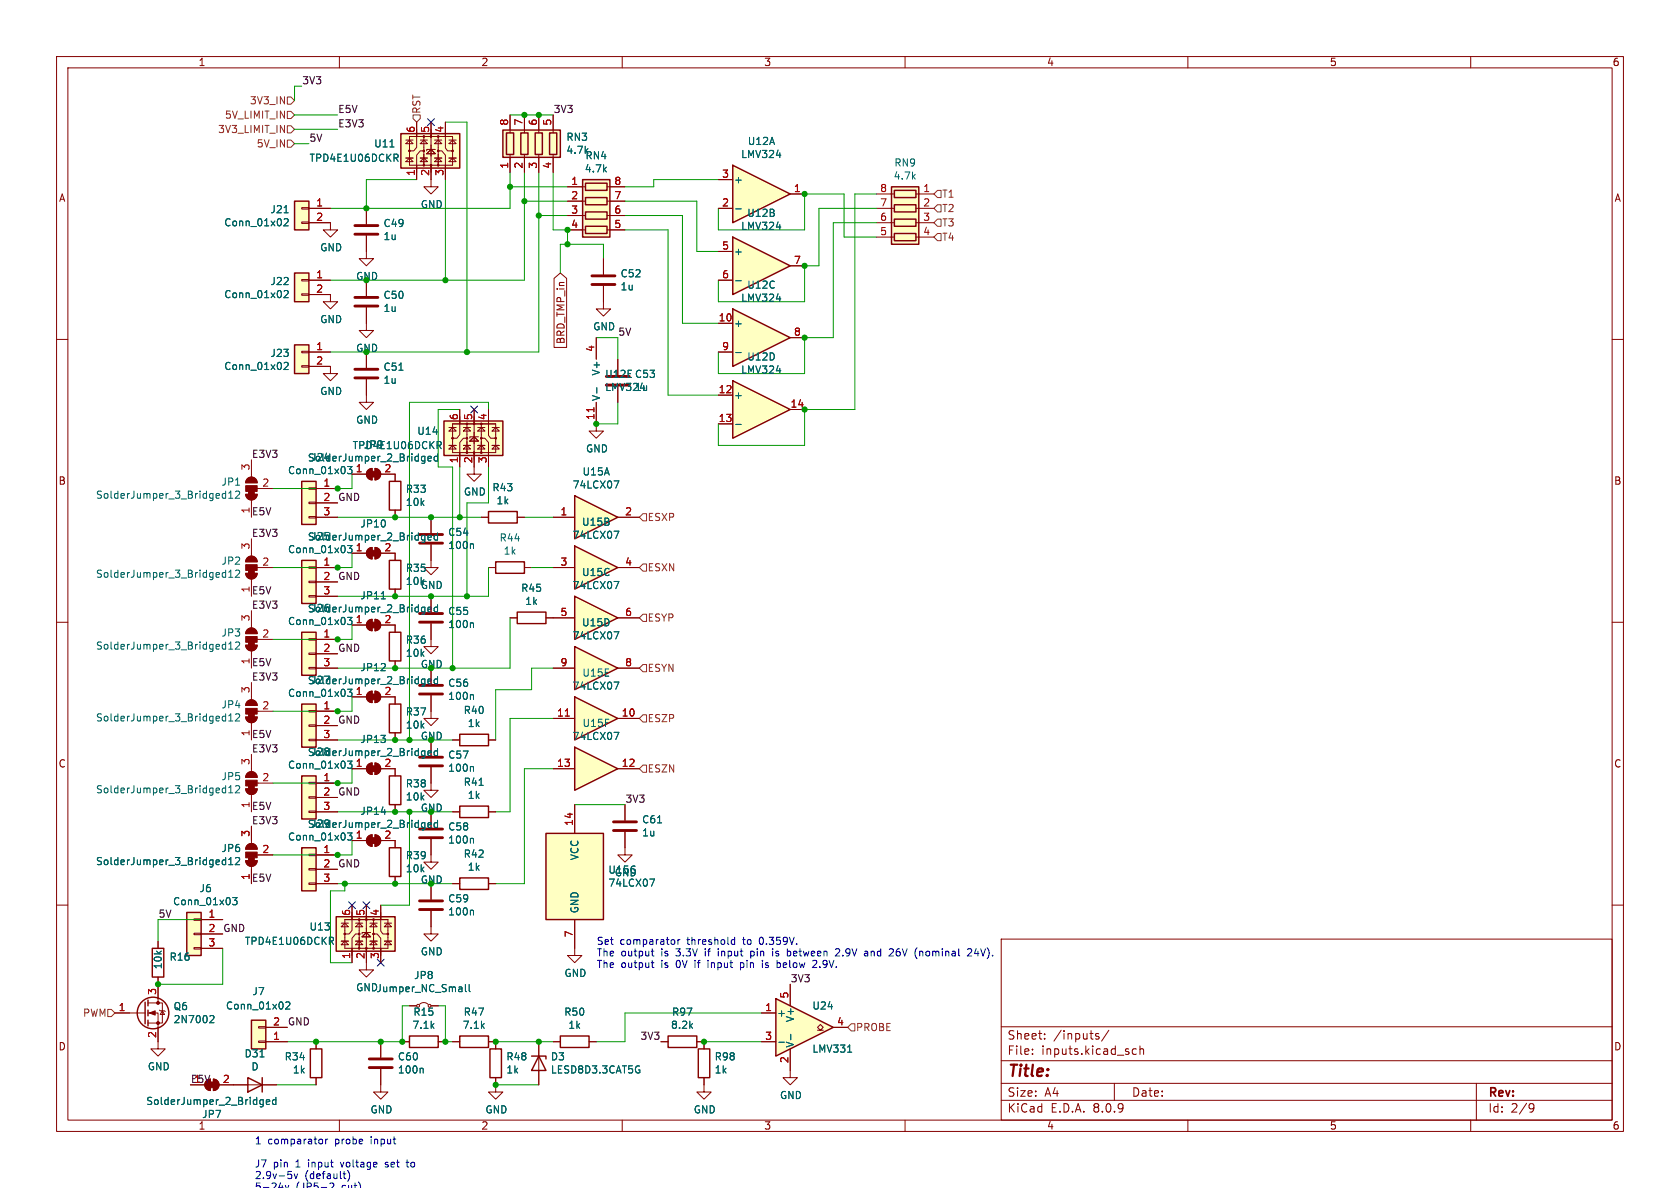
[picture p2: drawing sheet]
<svg xmlns="http://www.w3.org/2000/svg" width="297mm" height="210mm" viewBox="0 0 297 210" stroke-linecap="round" stroke-linejoin="round" font-family="sans-serif">
<defs><g id="words">
<text font-size="2.8" fill="#840000" x="178" y="190.9">Title:</text>
<g font-size="2.1" fill="#840000">
<text x="178" y="184">Sheet:</text>
<text x="186.2" y="184">/inputs/</text>
<text x="178" y="186.7">File:</text>
<text x="184.1" y="186.7">inputs.kicad_sch</text>
<text x="178" y="196.9">KiCad</text>
<text x="178" y="194.1">Size:</text>
<text x="184.7" y="194.1">A4</text>
<text x="185.7" y="196.9">E.D.A.</text>
<text x="193.3" y="196.9">8.0.9</text>
<text x="200" y="194.1">Date:</text>
<text x="263" y="194.3">Rev:</text>
<text x="263" y="196.9">Id:</text>
<text x="267.1" y="196.9">2/9</text>
</g>
<g font-size="1.8" fill="#840000">
<text x="35" y="11.9">1</text>
<text x="85" y="11.9">2</text>
<text x="135" y="11.9">3</text>
<text x="185" y="11.9">4</text>
<text x="235" y="11.9">5</text>
<text x="285" y="11.9">6</text>
<text x="10.3" y="35.9">A</text>
<text x="285.3" y="35.9">A</text>
<text x="100" y="60.9" transform="rotate(-90 100 60.9)">BRD_TMP_in</text>
<text x="10.3" y="85.9">B</text>
<text x="285.3" y="85.9">B</text>
<text x="10.3" y="135.9">C</text>
<text x="285.3" y="135.9">C</text>
<text x="10.3" y="185.9">D</text>
<text x="285.3" y="185.9">D</text>
<text x="33.7" y="191.5">E5V</text>
<text x="35" y="199.9">1</text>
<text x="85" y="199.9">2</text>
<text x="135" y="199.9">3</text>
<text x="185" y="199.9">4</text>
<text x="235" y="199.9">5</text>
<text x="285" y="199.9">6</text>
</g>
<g font-size="1.8" fill="#0f0f0f">
<text x="53.3" y="15">3V3</text>
<text x="59.7" y="22.6">E3V3</text>
<text x="59.7" y="20.1">E5V</text>
<text x="97.8" y="20.1">3V3</text>
<text x="54.6" y="25.1">5V</text>
<text x="109.2" y="59.4">5V</text>
<text x="44.4" y="81">E3V3</text>
<text x="59.7" y="88.6">GND</text>
<text x="44.4" y="95">E3V3</text>
<text x="44.4" y="91.2">E5V</text>
<text x="44.4" y="107.7">E3V3</text>
<text x="44.4" y="105.1">E5V</text>
<text x="59.7" y="102.6">GND</text>
<text x="44.4" y="117.8">E5V</text>
<text x="59.7" y="115.3">GND</text>
<text x="44.4" y="120.4">E3V3</text>
<text x="44.4" y="130.5">E5V</text>
<text x="59.7" y="128">GND</text>
<text x="44.4" y="133.1">E3V3</text>
<text x="44.4" y="143.2">E5V</text>
<text x="59.7" y="140.7">GND</text>
<text x="110.5" y="142">3V3</text>
<text x="44.4" y="145.8">E3V3</text>
<text x="44.4" y="155.9">E5V</text>
<text x="59.7" y="153.4">GND</text>
<text x="27.9" y="162.3">5V</text>
<text x="39.4" y="164.8">GND</text>
<text x="139.7" y="173.7">3V3</text>
<text x="50.8" y="181.3">GND</text>
<text x="113.1" y="183.9">3V3</text>
</g>
<g font-size="1.8" fill="#725600">
<text x="38.5" y="23.7">3V3_LIMIT_IN</text>
<text x="39.7" y="21.2">5V_LIMIT_IN</text>
<text x="44.1" y="18.6">3V3_IN</text>
<text x="74.5" y="20.2" transform="rotate(-90 74.5 20.2)">RST</text>
<text x="45.3" y="26.3">5V_IN</text>
<text x="166.5" y="35.2">T1</text>
<text x="166.5" y="37.7">T2</text>
<text x="166.5" y="40.2">T3</text>
<text x="166.5" y="42.8">T4</text>
<text x="114.4" y="92.3">ESXP</text>
<text x="114.4" y="101.2">ESXN</text>
<text x="114.4" y="110.1">ESYP</text>
<text x="114.4" y="119">ESYN</text>
<text x="114.4" y="127.9">ESZP</text>
<text x="114.4" y="136.8">ESZN</text>
<text x="14.6" y="179.9">PWM</text>
<text x="151.2" y="182.5">PROBE</text>
</g>
<g font-size="1.8" fill="#a90000">
<text x="73.4" y="23.6" transform="rotate(-90 73.4 23.6)">6</text>
<text x="75.9" y="23.6" transform="rotate(-90 75.9 23.6)">5</text>
<text x="78.5" y="23.6" transform="rotate(-90 78.5 23.6)">4</text>
<text x="89.9" y="22.3" transform="rotate(-90 89.9 22.3)">8</text>
<text x="92.5" y="22.3" transform="rotate(-90 92.5 22.3)">7</text>
<text x="95" y="22.3" transform="rotate(-90 95 22.3)">6</text>
<text x="97.5" y="22.3" transform="rotate(-90 97.5 22.3)">5</text>
<text x="89.9" y="29.9" transform="rotate(-90 89.9 29.9)">1</text>
<text x="92.5" y="29.9" transform="rotate(-90 92.5 29.9)">2</text>
<text x="95" y="29.9" transform="rotate(-90 95 29.9)">3</text>
<text x="97.5" y="29.9" transform="rotate(-90 97.5 29.9)">4</text>
<text x="73.4" y="31.2" transform="rotate(-90 73.4 31.2)">1</text>
<text x="75.9" y="31.2" transform="rotate(-90 75.9 31.2)">2</text>
<text x="78.5" y="31.2" transform="rotate(-90 78.5 31.2)">3</text>
<text x="100.9" y="32.8">1</text>
<text x="100.9" y="35.3">2</text>
<text x="108.5" y="35.3">7</text>
<text x="108.5" y="32.8">8</text>
<text x="127.6" y="31.5">3</text>
<text x="140.3" y="34">1</text>
<text x="155.5" y="34">8</text>
<text x="163.1" y="34">1</text>
<text x="55.8" y="36.6">1</text>
<text x="55.8" y="39.1">2</text>
<text x="100.9" y="37.8">3</text>
<text x="100.9" y="40.4">4</text>
<text x="108.5" y="40.4">5</text>
<text x="108.5" y="37.8">6</text>
<text x="127.6" y="36.6">2</text>
<text x="155.5" y="41.7">5</text>
<text x="155.5" y="39.1">6</text>
<text x="155.5" y="36.6">7</text>
<text x="163.1" y="36.6">2</text>
<text x="163.1" y="39.1">3</text>
<text x="163.1" y="41.7">4</text>
<text x="127.6" y="44.2">5</text>
<text x="140.3" y="46.7">7</text>
<text x="55.8" y="49.3">1</text>
<text x="55.8" y="51.8">2</text>
<text x="127.6" y="49.3">6</text>
<text x="127" y="56.9">10</text>
<text x="140.3" y="59.4">8</text>
<text x="55.8" y="62">1</text>
<text x="55.8" y="64.5">2</text>
<text x="105.2" y="62.3" transform="rotate(-90 105.2 62.3)">4</text>
<text x="127.6" y="62">9</text>
<text x="127" y="69.6">12</text>
<text x="81" y="74.4" transform="rotate(-90 81 74.4)">6</text>
<text x="83.6" y="74.4" transform="rotate(-90 83.6 74.4)">5</text>
<text x="86.1" y="74.4" transform="rotate(-90 86.1 74.4)">4</text>
<text x="105.2" y="74.3" transform="rotate(-90 105.2 74.3)">11</text>
<text x="127" y="74.7">13</text>
<text x="139.7" y="72.1">14</text>
<text x="44.2" y="83.3" transform="rotate(-90 44.2 83.3)">3</text>
<text x="62.8" y="83.6">1</text>
<text x="67.9" y="83.6">2</text>
<text x="81" y="82" transform="rotate(-90 81 82)">1</text>
<text x="83.6" y="82" transform="rotate(-90 83.6 82)">2</text>
<text x="86.1" y="82" transform="rotate(-90 86.1 82)">3</text>
<text x="46.3" y="86.1">2</text>
<text x="57.1" y="86.1">1</text>
<text x="57.1" y="88.6">2</text>
<text x="44.2" y="90.9" transform="rotate(-90 44.2 90.9)">1</text>
<text x="57.1" y="91.2">3</text>
<text x="99" y="91.2">1</text>
<text x="110.4" y="91.2">2</text>
<text x="44.2" y="97.2" transform="rotate(-90 44.2 97.2)">3</text>
<text x="46.3" y="100.1">2</text>
<text x="57.1" y="100.1">1</text>
<text x="62.8" y="97.5">1</text>
<text x="67.9" y="97.5">2</text>
<text x="99" y="100.1">3</text>
<text x="110.4" y="100.1">4</text>
<text x="44.2" y="104.8" transform="rotate(-90 44.2 104.8)">1</text>
<text x="57.1" y="102.6">2</text>
<text x="57.1" y="105.2">3</text>
<text x="44.2" y="109.9" transform="rotate(-90 44.2 109.9)">3</text>
<text x="46.3" y="112.8">2</text>
<text x="57.1" y="112.8">1</text>
<text x="62.8" y="110.2">1</text>
<text x="67.9" y="110.2">2</text>
<text x="99" y="109">5</text>
<text x="110.4" y="109">6</text>
<text x="44.2" y="117.5" transform="rotate(-90 44.2 117.5)">1</text>
<text x="57.1" y="115.3">2</text>
<text x="57.1" y="117.9">3</text>
<text x="99" y="117.9">9</text>
<text x="110.4" y="117.9">8</text>
<text x="44.2" y="122.6" transform="rotate(-90 44.2 122.6)">3</text>
<text x="46.3" y="125.5">2</text>
<text x="57.1" y="125.5">1</text>
<text x="62.8" y="122.9">1</text>
<text x="67.9" y="122.9">2</text>
<text x="44.2" y="130.2" transform="rotate(-90 44.2 130.2)">1</text>
<text x="57.1" y="128">2</text>
<text x="57.1" y="130.6">3</text>
<text x="98.4" y="126.7">11</text>
<text x="109.8" y="126.7">10</text>
<text x="44.2" y="135.3" transform="rotate(-90 44.2 135.3)">3</text>
<text x="62.8" y="135.6">1</text>
<text x="67.9" y="135.6">2</text>
<text x="98.4" y="135.6">13</text>
<text x="109.8" y="135.6">12</text>
<text x="44.2" y="142.9" transform="rotate(-90 44.2 142.9)">1</text>
<text x="46.3" y="138.2">2</text>
<text x="57.1" y="138.2">1</text>
<text x="57.1" y="140.7">2</text>
<text x="57.1" y="143.3">3</text>
<text x="44.2" y="148" transform="rotate(-90 44.2 148)">3</text>
<text x="62.8" y="148.3">1</text>
<text x="67.9" y="148.3">2</text>
<text x="101.3" y="146.1" transform="rotate(-90 101.3 146.1)">14</text>
<text x="44.2" y="155.6" transform="rotate(-90 44.2 155.6)">1</text>
<text x="46.3" y="150.9">2</text>
<text x="57.1" y="150.9">1</text>
<text x="57.1" y="153.4">2</text>
<text x="57.1" y="156">3</text>
<text x="62" y="162" transform="rotate(-90 62 162)">6</text>
<text x="64.5" y="162" transform="rotate(-90 64.5 162)">5</text>
<text x="67.1" y="162" transform="rotate(-90 67.1 162)">4</text>
<text x="36.8" y="162.3">1</text>
<text x="36.8" y="164.8">2</text>
<text x="36.8" y="167.4">3</text>
<text x="101.3" y="165.8" transform="rotate(-90 101.3 165.8)">7</text>
<text x="62" y="169.6" transform="rotate(-90 62 169.6)">1</text>
<text x="64.5" y="169.6" transform="rotate(-90 64.5 169.6)">2</text>
<text x="67.1" y="169.6" transform="rotate(-90 67.1 169.6)">3</text>
<text x="20.9" y="178.8">1</text>
<text x="27.7" y="176" transform="rotate(-90 27.7 176)">3</text>
<text x="135.2" y="178.8">1</text>
<text x="139.4" y="176.6" transform="rotate(-90 139.4 176.6)">5</text>
<text x="27.7" y="183.6" transform="rotate(-90 27.7 183.6)">2</text>
<text x="48.2" y="183.9">1</text>
<text x="48.2" y="181.4">2</text>
<text x="135.2" y="183.9">3</text>
<text x="147.9" y="181.4">4</text>
<text x="34.2" y="191.5">1</text>
<text x="39.3" y="191.5">2</text>
<text x="139.4" y="188" transform="rotate(-90 139.4 188)">2</text>
</g>
<g font-size="1.8" fill="#006464">
<text x="54.6" y="28.8">TPD4E1U06DCKR</text>
<text x="66" y="26.3">U11</text>
<text x="100" y="27.4">4.7k</text>
<text x="100" y="25.1">RN3</text>
<text x="103.4" y="28.4">RN4</text>
<text x="130.9" y="28.1">LMV324</text>
<text x="132.1" y="25.8">U12A</text>
<text x="158" y="29.6">RN9</text>
<text x="103.3" y="30.7">4.7k</text>
<text x="129.7" y="32.6">+</text>
<text x="157.9" y="32">4.7k</text>
<text x="39.5" y="40.2">Conn_01x02</text>
<text x="47.7" y="37.9">J21</text>
<text x="67.7" y="40.3">C49</text>
<text x="74.3" y="37">GND</text>
<text x="130.9" y="40.8">LMV324</text>
<text x="132" y="38.5">U12B</text>
<text x="56.5" y="44.6">GND</text>
<text x="67.7" y="42.6">1u</text>
<text x="129.7" y="45.3">+</text>
<text x="39.5" y="52.9">Conn_01x02</text>
<text x="47.7" y="50.6">J22</text>
<text x="67.7" y="53">C50</text>
<text x="109.6" y="51.5">1u</text>
<text x="109.6" y="49.2">C52</text>
<text x="130.9" y="53.5">LMV324</text>
<text x="132" y="51.2">U12C</text>
<text x="56.5" y="57.3">GND</text>
<text x="67.7" y="55.3">1u</text>
<text x="104.8" y="58.6">GND</text>
<text x="129.7" y="58">+</text>
<text x="39.5" y="65.6">Conn_01x02</text>
<text x="47.7" y="63.3">J23</text>
<text x="67.7" y="65.7">C51</text>
<text x="132" y="63.9">U12D</text>
<text x="56.5" y="70">GND</text>
<text x="67.7" y="68">1u</text>
<text x="106.3" y="71" transform="rotate(-90 106.3 71)">V-</text>
<text x="106.3" y="66.5" transform="rotate(-90 106.3 66.5)">V+</text>
<text x="106.9" y="67">U12E C53</text>
<text x="106.9" y="69.3">LMV324</text>
<text x="112.2" y="69.3">1u</text>
<text x="129.7" y="70.7">+</text>
<text x="130.9" y="66.2">LMV324</text>
<text x="62.9" y="75.1">GND</text>
<text x="73.7" y="77.1">U14</text>
<text x="54.3" y="81.8">SolderJumper_2_Bridged</text>
<text x="54.9" y="81.7">J24</text>
<text x="62.2" y="79.6">TPD4E1U06DCKR</text>
<text x="64.2" y="79.5">JP9</text>
<text x="103.5" y="80.2">GND</text>
<text x="16.9" y="88.4">SolderJumper_3_Bridged12</text>
<text x="39.1" y="86.1">JP1</text>
<text x="50.8" y="84">Conn_01x03</text>
<text x="71.6" y="89.6">10k</text>
<text x="71.6" y="87.3">R33</text>
<text x="81.9" y="87.8">GND</text>
<text x="87" y="87">R43</text>
<text x="87.7" y="89.4">1k</text>
<text x="101.1" y="86.6">74LCX07</text>
<text x="102.9" y="84.3">U15A</text>
<text x="54.3" y="95.8">SolderJumper_2_Bridged</text>
<text x="54.9" y="95.7">J25</text>
<text x="63.6" y="93.4">JP10</text>
<text x="79.1" y="94.9">C54</text>
<text x="88.2" y="95.9">R44</text>
<text x="101.1" y="95.5">74LCX07</text>
<text x="102.8" y="93.1">U15B</text>
<text x="39.1" y="100">JP2</text>
<text x="50.8" y="98">Conn_01x03</text>
<text x="71.6" y="101.3">R35</text>
<text x="79.1" y="97.3">100n</text>
<text x="88.9" y="98.2">1k</text>
<text x="16.9" y="102.3">SolderJumper_3_Bridged12</text>
<text x="63.6" y="106.1">JP11</text>
<text x="71.6" y="103.6">10k</text>
<text x="74.3" y="104.3">GND</text>
<text x="92" y="104.8">R45</text>
<text x="92.8" y="107.1">1k</text>
<text x="101.1" y="104.3">74LCX07</text>
<text x="102.8" y="102">U15C</text>
<text x="39.1" y="112.7">JP3</text>
<text x="50.8" y="110.7">Conn_01x03</text>
<text x="54.3" y="108.5">SolderJumper_2_Bridged</text>
<text x="54.9" y="108.4">J26</text>
<text x="71.6" y="114">R36</text>
<text x="79.1" y="111.2">100n</text>
<text x="79.1" y="108.9">C55</text>
<text x="101.1" y="113.2">74LCX07</text>
<text x="102.8" y="110.9">U15D</text>
<text x="16.9" y="115">SolderJumper_3_Bridged12</text>
<text x="63.6" y="118.8">JP12</text>
<text x="71.6" y="116.3">10k</text>
<text x="102.9" y="119.8">U15E</text>
<text x="39.1" y="125.4">JP4</text>
<text x="50.8" y="123.4">Conn_01x03</text>
<text x="54.3" y="121.2">SolderJumper_2_Bridged</text>
<text x="54.9" y="121.1">J27</text>
<text x="79.1" y="123.9">100n</text>
<text x="79.1" y="121.6">C56</text>
<text x="101.1" y="122.1">74LCX07</text>
<text x="16.9" y="127.7">SolderJumper_3_Bridged12</text>
<text x="63.6" y="131.5">JP13</text>
<text x="71.6" y="129">10k</text>
<text x="71.6" y="126.7">R37</text>
<text x="81.9" y="126.4">R40</text>
<text x="82.6" y="128.7">1k</text>
<text x="101.1" y="131">74LCX07</text>
<text x="102.9" y="128.7">U15F</text>
<text x="50.8" y="136.1">Conn_01x03</text>
<text x="54.3" y="133.9">SolderJumper_2_Bridged</text>
<text x="54.9" y="133.8">J28</text>
<text x="79.1" y="136.6">100n</text>
<text x="79.1" y="134.3">C57</text>
<text x="16.9" y="140.4">SolderJumper_3_Bridged12</text>
<text x="39.1" y="138.1">JP5</text>
<text x="71.6" y="141.7">10k</text>
<text x="71.6" y="139.4">R38</text>
<text x="81.9" y="139.1">R41</text>
<text x="82.6" y="141.4">1k</text>
<text x="50.8" y="148.8">Conn_01x03</text>
<text x="54.3" y="146.6">SolderJumper_2_Bridged</text>
<text x="54.9" y="146.5">J29</text>
<text x="63.6" y="144.2">JP14</text>
<text x="79.1" y="149.3">100n</text>
<text x="79.1" y="147">C58</text>
<text x="113.4" y="148.1">1u</text>
<text x="113.4" y="145.7">C61</text>
<text x="16.9" y="153.1">SolderJumper_3_Bridged12</text>
<text x="39.1" y="150.8">JP6</text>
<text x="71.6" y="154.4">10k</text>
<text x="71.6" y="152.1">R39</text>
<text x="81.9" y="151.8">R42</text>
<text x="82.6" y="154.1">1k</text>
<text x="102.5" y="152.2" transform="rotate(-90 102.5 152.2)">VCC</text>
<text x="107.5" y="154.6">U15G</text>
<text x="108.6" y="155.1">GND</text>
<text x="30.5" y="160.2">Conn_01x03</text>
<text x="35.2" y="157.9">J6</text>
<text x="79.1" y="159.7">C59</text>
<text x="102.5" y="161.5" transform="rotate(-90 102.5 161.5)">GND</text>
<text x="107.5" y="156.9">74LCX07</text>
<text x="43.2" y="167.2">TPD4E1U06DCKR</text>
<text x="54.6" y="164.7">U13</text>
<text x="79.1" y="162">100n</text>
<text x="28.8" y="171.4" transform="rotate(-90 28.8 171.4)">10k</text>
<text x="29.9" y="170">R16</text>
<text x="73.1" y="173.3">JP8</text>
<text x="74.3" y="169.1">GND</text>
<text x="99.7" y="172.9">GND</text>
<text x="30.6" y="178.8">Q6</text>
<text x="39.8" y="178.7">Conn_01x02</text>
<text x="44.5" y="176.1">J7</text>
<text x="62.9" y="175.4">GNDJumper_NC_Small</text>
<text x="73" y="179.8">R15</text>
<text x="81.9" y="179.8">R47</text>
<text x="99.7" y="179.8">R50</text>
<text x="118.7" y="179.8">R97</text>
<text x="137.3" y="179.9">+</text>
<text x="143.5" y="178.7">U24</text>
<text x="30.6" y="181.1">2N7002</text>
<text x="72.8" y="182.1">7.1k</text>
<text x="81.7" y="182.1">7.1k</text>
<text x="100.4" y="182.1">1k</text>
<text x="118.5" y="182.1">8.2k</text>
<text x="140.6" y="185.3" transform="rotate(-90 140.6 185.3)">V-</text>
<text x="140.6" y="180.8" transform="rotate(-90 140.6 180.8)">V+</text>
<text x="26" y="189.4">GND</text>
<text x="43.1" y="187.1">D31</text>
<text x="44.3" y="189.4">D</text>
<text x="50.2" y="187.7">R34</text>
<text x="51.7" y="190">1k</text>
<text x="70.2" y="190">100n</text>
<text x="70.2" y="187.7">C60</text>
<text x="89.4" y="187.7">R48</text>
<text x="89.4" y="190">1k</text>
<text x="97.3" y="187.7">D3</text>
<text x="97.3" y="190">LESD8D3.3CAT5G</text>
<text x="126.2" y="187.7">R98</text>
<text x="126.2" y="190">1k</text>
<text x="143.5" y="186.3">LMV331</text>
<text x="25.8" y="195.5">SolderJumper_2_Bridged</text>
<text x="35.6" y="197.8">JP7</text>
<text x="65.4" y="197">GND</text>
<text x="85.7" y="197">GND</text>
<text x="122.6" y="197">GND</text>
<text x="137.8" y="194.5">GND</text>
</g>
<g font-size="1.8" fill="#009600">
<text x="62.9" y="49.7">GND</text>
<text x="62.9" y="62.4">GND</text>
<text x="74.3" y="118.3">GND</text>
<text x="74.3" y="131">GND</text>
<text x="74.3" y="143.7">GND</text>
<text x="74.3" y="156.4">GND</text>
</g>
<g font-size="1.8" fill="#0000c2">
<text x="105.4" y="167.1">Set</text>
<text x="109.6" y="167.1">comparator</text>
<text x="121.6" y="167.1">threshold</text>
<text x="131.7" y="167.1">to</text>
<text x="134.7" y="167.1">0.359V.</text>
<text x="105.4" y="169.2">The</text>
<text x="105.4" y="171.2">The</text>
<text x="109.8" y="169.2">output</text>
<text x="109.8" y="171.2">output</text>
<text x="117" y="169.2">is</text>
<text x="117" y="171.2">is</text>
<text x="119.8" y="169.2">3.3V</text>
<text x="119.8" y="171.2">0V</text>
<text x="123.3" y="171.2">if</text>
<text x="125.1" y="169.2">if</text>
<text x="125.8" y="171.2">input</text>
<text x="127.6" y="169.2">input</text>
<text x="131.7" y="171.2">pin</text>
<text x="133.5" y="169.2">pin</text>
<text x="135.8" y="171.2">is</text>
<text x="137.6" y="169.2">is</text>
<text x="138.6" y="171.2">below</text>
<text x="140.4" y="169.2">between</text>
<text x="145.2" y="171.2">2.9V.</text>
<text x="149.2" y="169.2">2.9V</text>
<text x="154.5" y="169.2">and</text>
<text x="159.1" y="169.2">26V</text>
<text x="163.8" y="169.2">(nominal</text>
<text x="173.4" y="169.2">24V).</text>
<text x="45" y="202.4">1</text>
<text x="47.3" y="202.4">comparator</text>
<text x="59.3" y="202.4">probe</text>
<text x="65.8" y="202.4">input</text>
<text x="45" y="206.5">J7</text>
<text x="45" y="208.5">2.9v-5v</text>
<text x="48.3" y="206.5">pin</text>
<text x="52.4" y="206.5">1</text>
<text x="53.9" y="208.5">(default)</text>
<text x="54.8" y="206.5">input</text>
<text x="60.7" y="206.5">voltage</text>
<text x="68.8" y="206.5">set</text>
<text x="72.8" y="206.5">to</text>
<text x="45" y="210.6">5-24v</text>
<text x="52.3" y="210.6">(JP5-2</text>
<text x="60.5" y="210.6">cut)</text>
</g>
</g></defs>
<g fill="none" stroke="#840000" stroke-width=".18">
<path d="M10 10h277v190h-277zM12 12h273v186h-273zM60 10v2M110 10v2M160 10v2M210 10v2M260 10v2M58.4 52.1v1.2h1.3l-1.3 1.3-1.3-1.3h1.3M10 60h2M285 60h2M10 110h2M285 110h2"/>
<path d="M10 160h2M177 166h108v32h-108zM285 160h2M60 198v2M110 198v2M160 198v2M177 194.5h108M177 191.5h108M177 187.5h108M177 181.5h108M182.5 186.3v.1M182.5 185.5v.1"/>
<path d="M184.7 183.6v.1M184.7 182.8v.1M193.7 183l.6 .4-.2 .3-.4-.1M194.2 182.8l-.3-.1-.2 .2M196 182.1l-1.3 2M197 191.5v3M200.9 185.5l-.4-.1-.3 .3v.4l.1 .2h.6M201.5 185.5l.2-.1 .4 .1 .1 .9M201.5 184.9v1.5M210 198v2M260 198v2M261 191.5v6.5"/>
<path d="M270.6 195.1l.5 .1a.99 .99 0 0 1-.4 1.4h-.2M271.2 195.7l-.3 .3h-.3"/>
</g>
<path d="M70.9 23.6h10.4v6.1h-10.4z" fill="#ffffc2"/>
<path d="M70.9 23.6h10.4v6.1h-10.4zM86.6 185.4h2v5.1h-2zM94 186.7h2.5v.5M95.2 186.7l1.3 2.5h-2.5z" fill="none" stroke="#840000" stroke-width=".25"/>
<g fill="none" stroke="#840000" stroke-width=".18">
<path d="M71.8 27.9h1.2M71.8 24.8h1.2M72.4 27.9l.6 .7h-1.2zM72.4 24.8l.6 .6h-1.2zM72.4 24.1h7.6v5.1h-7.6zM73.7 22.9v3.1l-.5 .7h-.9M73.7 21.6v2.5M73.7 29.2v2.6M74.3 25.4l.6-.6 .7 .6zM74.3 27.9h1.3M74.3 24.8h1.3M74.9 26.7h-.6l-.6 .7v3.1"/>
<path d="M74.9 27.9l.7 .7h-1.3zM74.9 24.1v5.1M76.2 26.4l.8 .8h-1.6zM76.2 21.6v10.2M76.8 27.9h1.3M76.8 24.8h1.3M77 26.4h-1.6v.3M77.3 26.7h.8l.6 .7v3.1M77.5 27.9l.6 .7h-1.3zM77.5 24.8l.6 .6h-1.3zM77.5 24.1v5.1M78.7 22.9v3.3l.4 .5h.9"/>
<path d="M78.7 21.6v2.5M78.7 29.2v2.6M79.4 27.9h1.2M79.4 24.8h1.2M80 27.9l.6 .7h-1.2zM80 24.8l.6 .6h-1.2zM87.6 190.5v2.5h1.3l-1.3 1.3-1.2-1.3h1.2M87.6 184.2v1.2M95.2 184.2v7.6"/>
<circle cx="72.4" cy="26.7" r=".13"/>
<circle cx="74.9" cy="29.2" r=".13"/>
<circle cx="74.9" cy="26.7" r=".13"/>
<circle cx="74.9" cy="24.1" r=".13"/>
<circle cx="76.2" cy="24.1" r=".13"/>
<circle cx="76.2" cy="29.2" r=".13"/>
<circle cx="77.5" cy="26.7" r=".13"/>
<circle cx="77.5" cy="29.2" r=".13"/>
<circle cx="77.5" cy="24.1" r=".13"/>
<circle cx="80" cy="26.7" r=".13"/>
</g>
<path d="M68.9 26h.8M69.7 27.2h.4l.3 .3-.1 .4h-.6M70 27.9l.4 .6M112.9 189.1h.2v.5l-.2 .1M112.9 188.4l.2 .1" fill="none" stroke="#006464" stroke-width=".18"/>
<path d="M52.1 35.6h2.5v5h-2.5z" fill="#ffffc2"/>
<path d="M53.3 39.2h1.3v.3h-1.3zM53.3 36.7h1.3v.3h-1.3zM54.6 39.4h3.8v1.2h1.3l-1.3 1.3-1.3-1.3h1.3M54.6 36.8h3.8" fill="none" stroke="#840000" stroke-width=".18"/>
<path d="M52.1 35.6h2.5v5h-2.5z" fill="none" stroke="#840000" stroke-width=".25"/>
<path d="M50.2 37.6h.8M50.2 38.8l.5-.1 .3 .3-.8 .9h.8" fill="none" stroke="#006464" stroke-width=".18"/>
<path d="M53.3 137.2h2.6v7.6h-2.6z" fill="#ffffc2"/>
<path d="M54.6 138.3h1.3v.3h-1.3zM55.9 138.4h3.8M54.6 143.4h1.3v.2h-1.3zM54.6 140.8h1.3v.3h-1.3zM55.9 141h3.8M55.9 143.5h3.8" fill="none" stroke="#840000" stroke-width=".18"/>
<path d="M53.3 137.2h2.6v7.6h-2.6z" fill="none" stroke="#840000" stroke-width=".25"/>
<path d="M62.2 134.5l-.4 .5 .4 .1v.6l-.2 .1-.6-.1" fill="none" stroke="#006464" stroke-width=".18"/>
<path d="M53.3 149.9h2.6v7.6h-2.6z" fill="#ffffc2"/>
<path d="M76.2 31.8v1.2h1.3l-1.3 1.3-1.3-1.3h1.3M64.8 49.5v2.8M64.8 54.4v2.8M54.6 156.1h1.3v.2h-1.3zM54.6 153.5h1.3v.3h-1.3zM54.6 151h1.3v.3h-1.3zM55.9 151.1h3.8M55.9 153.7h3.8M55.9 156.2h3.8" fill="none" stroke="#840000" stroke-width=".18"/>
<path d="M53.3 149.9h2.6v7.6h-2.6z" fill="none" stroke="#840000" stroke-width=".25"/>
<path d="M62.2 147.2l-.4 .5 .4 .1v.6l-.2 .1-.6-.1" fill="none" stroke="#006464" stroke-width=".18"/>
<path d="M62.7 54.1h4.1M62.7 52.6h4.1" fill="none" stroke="#840000" stroke-width=".51"/>
<path d="M52.1 48.3h2.5v5h-2.5z" fill="#ffffc2"/>
<path d="M53.3 51.9h1.3v.3h-1.3zM53.3 49.4h1.3v.3h-1.3zM54.6 49.5h3.8M54.6 52.1h3.8" fill="none" stroke="#840000" stroke-width=".18"/>
<path d="M52.1 48.3h2.5v5h-2.5z" fill="none" stroke="#840000" stroke-width=".25"/>
<path d="M50.2 51.5l.5-.1 .3 .3-.8 .9h.8" fill="none" stroke="#006464" stroke-width=".18"/>
<path d="M52.1 61h2.5v5h-2.5z" fill="#ffffc2"/>
<g fill="none" stroke="#840000" stroke-width=".18">
<path d="M64.8 57.2v1.2h1.2l-1.2 1.3-1.3-1.3h1.3M53.3 64.6h1.3v.3h-1.3zM53.3 62.1h1.3v.3h-1.3zM54.6 62.2h3.8M54.6 64.8h3.8M85.1 91.4h1.3M91.4 91.4h1.3M86.4 100.3h1.2M92.7 100.3h1.3M62.2 135.9h2.6M65.1 135.2l.7-.3v2a1.02 1.02 0 0 1-.9-.6 1.02 1.02 0 0 1 .2-1.1zM66.3 134.9a1.02 1.02 0 0 1 1 1 1.02 1.02 0 0 1-1 1z"/>
<path d="M67.3 135.9h2.5M76.2 138.4v1.3h1.3l-1.3 1.3-1.3-1.3h1.3M67.3 189v4h1.3l-1.3 1.3-1.3-1.3h1.3M67.3 184.2v2.7M116.8 184.2h1.3M123.2 184.2h1.3"/>
</g>
<path d="M52.1 61h2.5v5h-2.5zM86.4 90.4h5v2.1h-5zM87.6 99.3h5.1v2h-5.1zM118.1 183.1h5.1v2.1h-5.1z" fill="none" stroke="#840000" stroke-width=".25"/>
<path d="M50.2 64.2l.5-.1 .3 .3-.8 .9h.8M74.7 132.7l.4 .1M75.1 132.7v1.1l-.2 .2M75.1 133.5l-.4 .1M75.7 133.2l.6-.2-.1-.2-.4-.1-.1 .2v.6h.5M77.3 132.8l-.3-.1-.3 .3 .2 .5h.4M77.3 132.3v1.3M74.6 188.8l.2 .2v.7" fill="none" stroke="#006464" stroke-width=".18"/>
<g fill="#840000" stroke="#840000" stroke-width=".18">
<path d="M65.5 135.4h1v1h-1z"/>
<path d="M65.1 135.2l.7-.3v2a1.02 1.02 0 0 1-.9-.6 1.02 1.02 0 0 1 .2-1.1z"/>
<path d="M66.3 134.9a1.02 1.02 0 0 1 1 1 1.02 1.02 0 0 1-1 1z"/>
</g>
<path d="M65.3 188.7h4M65.3 187.2h4" fill="none" stroke="#840000" stroke-width=".51"/>
<path d="M103 31.8h4.8v10.1h-4.8z" fill="#ffffc2"/>
<path d="M103 31.8h4.8v10.1h-4.8zM103.5 32.4h3.8v1.3h-3.8zM103.5 34.9h3.8v1.3h-3.8zM103.5 37.5h3.8v1.2h-3.8zM103.5 40h3.8v1.3h-3.8zM54.9 185.4h2v5.1h-2z" fill="none" stroke="#840000" stroke-width=".25"/>
<path d="M100.3 33h3.2M100.3 35.6h3.2M100.3 38.1h3.2M107.3 33h3.2M107.3 35.6h3.2M107.3 38.1h3.2M100.3 40.6h3.2M107.3 40.6h3.2M55.9 184.2v1.2M55.9 190.5v1.3" fill="none" stroke="#840000" stroke-width=".18"/>
<path d="M88.9 23h10.2v4.8h-10.2z" fill="#ffffc2"/>
<path d="M88.9 23h10.2v4.8h-10.2zM89.5 23.5h1.3v3.8h-1.3zM92.1 23.5h1.2v3.8h-1.2zM94.6 23.5h1.3v3.8h-1.3zM97.2 23.5h1.2v3.8h-1.2z" fill="none" stroke="#840000" stroke-width=".25"/>
<path d="M90.2 20.3v3.2M90.2 27.3v3.2M92.7 20.3v3.2M92.7 27.3v3.2M95.2 20.3v3.2M95.2 27.3v3.2M97.8 20.3v3.2M97.8 27.3v3.2" fill="none" stroke="#840000" stroke-width=".18"/>
<path d="M59.4 162.1h10.4v6h-10.4z" fill="#ffffc2"/>
<path d="M68.8 137.2h2.1v5h-2.1zM59.4 162.1h10.4v6h-10.4z" fill="none" stroke="#840000" stroke-width=".25"/>
<g fill="none" stroke="#840000" stroke-width=".18">
<path d="M106.7 50.5v4.1h1.2l-1.2 1.3-1.3-1.3h1.3M106.7 45.7v2.8M69.8 135.9v1.3M69.8 142.2v1.3M60.3 166.4h1.3M60.3 163.2h1.3M61 166.4l.6 .6h-1.3zM61 163.2l.6 .6h-1.3zM61 162.6h7.6v5h-7.6zM62.2 161.3v3.2l-.5 .6h-.9M62.2 160v2.6M62.2 167.6v2.6"/>
<path d="M62.9 166.4h1.2M62.9 163.2h1.2M63.5 165.1h-.6l-.7 .8v3M63.5 166.4l.6 .6h-1.2zM63.5 163.2l.6 .6h-1.2zM63.5 162.6v5M64.8 164.8l.7 .8h-1.5zM64.8 160v10.2M65.4 163.8l.6-.6 .7 .6zM65.4 166.4h1.3M65.4 163.2h1.3M65.5 164.8h-1.5v.3"/>
<path d="M65.9 165.1h.8l.6 .8v3M66 166.4l.7 .6h-1.3zM66 162.6v5M67.3 161.3v3.3l.4 .5h.9M67.3 160v2.6M67.3 167.6v2.6M67.9 166.4h1.3M67.9 163.2h1.3M68.6 166.4l.6 .6h-1.3zM68.6 163.2l.6 .6h-1.3z"/>
<circle cx="61" cy="165.1" r=".13"/>
<circle cx="63.5" cy="162.6" r=".13"/>
<circle cx="63.5" cy="165.1" r=".13"/>
<circle cx="63.5" cy="167.6" r=".13"/>
<circle cx="64.8" cy="162.6" r=".13"/>
<circle cx="64.8" cy="167.6" r=".13"/>
<circle cx="66" cy="167.6" r=".13"/>
<circle cx="66" cy="162.6" r=".13"/>
<circle cx="66" cy="165.1" r=".13"/>
<circle cx="68.6" cy="165.1" r=".13"/>
</g>
<path d="M58.2 165.7h.5l.3 .2-.2 .4h-.6M58.5 166.3l.5 .6" fill="none" stroke="#006464" stroke-width=".18"/>
<path d="M104.6 50.3h4.1M104.6 48.8h4.1" fill="none" stroke="#840000" stroke-width=".51"/>
<path d="M137.2 176.5l10.1 5.1-10.1 5.1z" fill="#ffffc2"/>
<path d="M91.4 108.2h5.1v2h-5.1zM81.3 129.8h5.1v2h-5.1zM81.3 142.5h5.1v2h-5.1zM137.2 176.5l10.1 5.1-10.1 5.1zM81.3 183.1h5.1v2.1h-5.1zM123.4 185.4h2.1v5.1h-2.1z" fill="none" stroke="#840000" stroke-width=".25"/>
<g fill="none" stroke="#840000" stroke-width=".18">
<path d="M64.8 36.8v2.8M64.8 41.7v4h1.2l-1.2 1.3-1.3-1.3h1.3M105.4 59.7v3.8M105.4 71.1v3.8M76.2 113v1.3h1.3l-1.3 1.3-1.3-1.3h1.3M76.2 118.1v2.8M90.2 109.2h1.2M96.5 109.2h1.3M76.2 122.9v4.1h1.3l-1.3 1.3-1.3-1.3h1.3M80 130.8h1.3M86.4 130.8h1.2M76.2 143.5v2.8"/>
<path d="M76.2 148.3v2.8M76.2 156.2v2.8M80 143.5h1.3M86.4 143.5h1.2M76.2 161v4.1h1.3l-1.3 1.3-1.3-1.3h1.3M134.6 179.1h2.6M139.7 174v3.8M80 184.2h1.3M86.4 184.2h1.2M124.5 190.5v2.5h1.2l-1.2 1.3-1.3-1.3h1.3M124.5 184.2v1.2M134.6 184.2h2.6"/>
<path d="M139.7 185.4v5.1h1.3l-1.3 1.3-1.3-1.3h1.3M144.5 182.1h.5l-.5-.5 .5-.5 .5 .5-.5 .5h.5M147.3 181.6h2.6"/>
</g>
<path d="M105.5 68.5v1M83.5 122.8l.2 .2v.6M84.7 138.8h.7M83.5 148.2l.2 .2v.6M83.5 160.9l.2 .2v.6M137.7 184.2h1M139.8 182.8v1M149.9 186h.7" fill="none" stroke="#006464" stroke-width=".18"/>
<path d="M105 72.1v.7" fill="none" stroke="#a90000" stroke-width=".18"/>
<path d="M62.7 39.9h4.1M62.7 41.4h4.1M74.2 122.7h4M74.2 121.2h4M74.2 148.1h4M74.2 146.6h4M74.2 159.3h4M74.2 160.8h4" fill="none" stroke="#840000" stroke-width=".51"/>
<path d="M101.6 132.1l7.6 3.8-7.6 3.8z" fill="#ffffc2"/>
<path d="M101.6 132.1l7.6 3.8-7.6 3.8z" fill="none" stroke="#840000" stroke-width=".25"/>
<path d="M97.8 135.9h3.8M109.2 135.9h3.8" fill="none" stroke="#840000" stroke-width=".18"/>
<path d="M108.6 129.5h.8l-.5 1.2" fill="none" stroke="#006464" stroke-width=".18"/>
<path d="M101.6 123.2l7.6 3.8-7.6 3.8z" fill="#ffffc2"/>
<path d="M101.6 123.2l7.6 3.8-7.6 3.8zM99.1 183.1h5v2.1h-5z" fill="none" stroke="#840000" stroke-width=".25"/>
<path d="M97.8 127h3.8M109.2 127h3.8M110.5 142.2v2.8M110.5 147.1v2.8M101.6 167.6v1.3h1.3l-1.3 1.3-1.3-1.3h1.3M97.8 184.2h1.3M104.1 184.2h1.3" fill="none" stroke="#840000" stroke-width=".18"/>
<path d="M99.9 126.6h.8" fill="none" stroke="#a90000" stroke-width=".18"/>
<path d="M108.6 120.6h.8l-.5 1.2M116.2 145.5h.8" fill="none" stroke="#006464" stroke-width=".18"/>
<path d="M108.5 146.8h4M108.5 145.3h4" fill="none" stroke="#840000" stroke-width=".51"/>
<path d="M96.5 147.3h10.2v15.3h-10.2z" fill="#ffffc2"/>
<path d="M68.8 111.8h2.1v5h-2.1zM96.5 147.3h10.2v15.3h-10.2z" fill="none" stroke="#840000" stroke-width=".25"/>
<path d="M69.8 110.5v1.3M69.8 116.8v1.3M62.2 148.6h2.6M65.1 147.9l.7-.3v2a1.02 1.02 0 0 1-.9-.6 1.02 1.02 0 0 1 .2-1.1zM66.3 147.6a1.02 1.02 0 0 1 1 1 1.02 1.02 0 0 1-1 1zM67.3 148.6h2.5M101.6 142.2v5.1M110.5 149.9v1.2h1.3l-1.3 1.3-1.3-1.3h1.3M101.6 162.6v5" fill="none" stroke="#840000" stroke-width=".18"/>
<path d="M74.7 145.4l.4 .1M75.1 145.4v1.1l-.2 .2M75.1 146.2l-.4 .1M75.7 145.9l.6-.2-.1-.2-.4-.1-.1 .2v.6h.5M77.3 145.5l-.3-.1-.3 .3 .2 .5h.4M77.3 145v1.3M114.9 155.4h.8l-.5 1.3" fill="none" stroke="#006464" stroke-width=".18"/>
<g fill="#840000" stroke="#840000" stroke-width=".18">
<path d="M65.5 148.1h1v1h-1z"/>
<path d="M65.1 147.9l.7-.3v2a1.02 1.02 0 0 1-.9-.6 1.02 1.02 0 0 1 .2-1.1z"/>
<path d="M66.3 147.6a1.02 1.02 0 0 1 1 1 1.02 1.02 0 0 1-1 1z"/>
</g>
<path d="M101.6 87.6l7.6 3.8-7.6 3.9z" fill="#ffffc2"/>
<path d="M101.6 87.6l7.6 3.8-7.6 3.9z" fill="none" stroke="#840000" stroke-width=".25"/>
<path d="M97.8 91.4h3.8M109.2 91.4h3.8" fill="none" stroke="#840000" stroke-width=".18"/>
<path d="M108.6 85h.8l-.5 1.3" fill="none" stroke="#006464" stroke-width=".18"/>
<path d="M101.6 96.5l7.6 3.8-7.6 3.8z" fill="#ffffc2"/>
<path d="M101.6 96.5l7.6 3.8-7.6 3.8zM68.8 124.5h2.1v5h-2.1zM68.8 149.9h2.1v5h-2.1zM81.3 155.2h5.1v2h-5.1z" fill="none" stroke="#840000" stroke-width=".25"/>
<g fill="none" stroke="#840000" stroke-width=".18">
<path d="M105.4 74.9v1.3h1.3l-1.3 1.3-1.3-1.3h1.3M109.2 63.5v2.8M109.2 68.3v2.8M43.4 87.4h2.1a1.02 1.02 0 0 1-1.1 1 1.02 1.02 0 0 1-1-1zM43.7 84.6a1.02 1.02 0 0 1 1.1-.2 1.02 1.02 0 0 1 .7 .9h-2.1zM44.4 81.3v3M44.4 88.4v3M45.5 86.4h2.8M62.2 110.5h2.6M65.1 109.8l.7-.3v2a1.02 1.02 0 0 1-.9-.6 1.02 1.02 0 0 1 .2-1.1zM66.3 109.5a1.02 1.02 0 0 1 1 1 1.02 1.02 0 0 1-1 1zM67.3 110.5h2.5"/>
<path d="M97.8 100.3h3.8M109.2 100.3h3.8M62.2 123.2h2.6M65.1 122.5l.7-.3v2a1.02 1.02 0 0 1-.9-.6 1.02 1.02 0 0 1 .2-1.1zM66.3 122.2a1.02 1.02 0 0 1 1 1 1.02 1.02 0 0 1-1 1zM67.3 123.2h2.5v1.3M69.8 129.5v1.3M76.2 130.8v2.8M76.2 135.6v2.8M69.8 148.6v1.3M69.8 154.9v1.3M76.2 151.1v1.3h1.3l-1.3 1.3-1.3-1.3h1.3"/>
<path d="M80 156.2h1.3M86.4 156.2h1.2"/>
</g>
<g fill="none" stroke="#006464" stroke-width=".18">
<path d="M39.4 88h.5M39.4 87.3h.5M39.9 86.8v1.3M40.4 88.1h.8M40.4 87.2l.4-.4v1.3M41.6 86.9l.5-.1 .3 .4-.8 .9h.8M108.6 93.9h.8l-.5 1.3M67.4 105.9h.7M74.7 107.3l.4 .1M75.1 107.3v1.1l-.2 .2M75.1 108.1l-.4 .1M75.7 107.8l.6-.2-.1-.2-.4-.1-.1 .2v.6h.5"/>
<path d="M77.3 106.9v1.3M77.3 119.6v1.3M77.3 107.4l-.3-.1-.3 .3 .2 .5h.4M74.7 120l.4 .1M75.1 120v1.1l-.2 .2M75.1 120.8l-.4 .1M75.7 120.5l.6-.2-.1-.2-.4-.1-.1 .2v.6h.5M77.3 120.1l-.3-.1-.3 .3 .2 .5h.4M83.5 135.5l.2 .2v.6"/>
</g>
<path d="M107.2 68.1h4.1M107.2 66.5h4.1M74.2 135.4h4M74.2 133.9h4" fill="none" stroke="#840000" stroke-width=".51"/>
<g fill="#840000" stroke="#840000" stroke-width=".18">
<path d="M65.5 122.7h1v1h-1z"/>
<path d="M65.1 122.5l.7-.3v2a1.02 1.02 0 0 1-.9-.6 1.02 1.02 0 0 1 .2-1.1z"/>
<path d="M66.3 122.2a1.02 1.02 0 0 1 1 1 1.02 1.02 0 0 1-1 1z"/>
<path d="M65.5 110h1v1h-1z"/>
<path d="M65.1 109.8l.7-.3v2a1.02 1.02 0 0 1-.9-.6 1.02 1.02 0 0 1 .2-1.1z"/>
<path d="M66.3 109.5a1.02 1.02 0 0 1 1 1 1.02 1.02 0 0 1-1 1z"/>
<path d="M43.9 86.9h1.1v.5h-1.1z"/>
<path d="M43.4 87.4h2.1a1.02 1.02 0 0 1-1.1 1 1.02 1.02 0 0 1-1-1z"/>
<path d="M43.4 85.9h2.1v1h-2.1z"/>
<path d="M43.7 84.6a1.02 1.02 0 0 1 1.1-.2 1.02 1.02 0 0 1 .7 .9h-2.1z"/>
</g>
<path d="M101.6 105.4l7.6 3.8-7.6 3.8z" fill="#ffffc2"/>
<path d="M101.6 105.4l7.6 3.8-7.6 3.8z" fill="none" stroke="#840000" stroke-width=".25"/>
<path d="M97.8 109.2h3.8M109.2 109.2h3.8" fill="none" stroke="#840000" stroke-width=".18"/>
<path d="M108.6 102.8h.8l-.5 1.3" fill="none" stroke="#006464" stroke-width=".18"/>
<path d="M101.6 114.3l7.6 3.8-7.6 3.8z" fill="#ffffc2"/>
<path d="M101.6 114.3l7.6 3.8-7.6 3.8z" fill="none" stroke="#840000" stroke-width=".25"/>
<path d="M76.2 105.4v2.8M76.2 110.2v2.8M97.8 118.1h3.8M109.2 118.1h3.8" fill="none" stroke="#840000" stroke-width=".18"/>
<path d="M83.5 110.1l.2 .2v.6M108.6 111.7h.8l-.5 1.2" fill="none" stroke="#006464" stroke-width=".18"/>
<path d="M74.2 110h4M74.2 108.5h4" fill="none" stroke="#840000" stroke-width=".51"/>
<path d="M53.3 111.8h2.6v7.6h-2.6z" fill="#ffffc2"/>
<path d="M54.6 118h1.3v.2h-1.3zM54.6 115.4h1.3v.3h-1.3zM54.6 112.9h1.3v.3h-1.3zM55.9 113h3.8M55.9 115.6h3.8M55.9 118.1h3.8M43.4 152.1h2.1a1.02 1.02 0 0 1-1.1 1.1 1.02 1.02 0 0 1-1-1.1zM43.7 149.4a1.02 1.02 0 0 1 1.1-.2 1.02 1.02 0 0 1 .7 .9h-2.1zM44.4 146.1v3M44.4 153.2v3M45.5 151.1h2.8" fill="none" stroke="#840000" stroke-width=".18"/>
<path d="M53.3 111.8h2.6v7.6h-2.6z" fill="none" stroke="#840000" stroke-width=".25"/>
<path d="M62.2 109.1l-.4 .5 .4 .1v.6l-.2 .1-.6-.1M39.4 152.8h.5M39.4 152.1h.5M39.9 151.6v1.3M40.4 152.9h.8M40.4 151.9l.4-.3v1.3M41.6 151.7l.5-.1 .3 .3-.8 1h.8" fill="none" stroke="#006464" stroke-width=".18"/>
<g fill="#840000" stroke="#840000" stroke-width=".18">
<path d="M43.9 151.6h1.1v.5h-1.1z"/>
<path d="M43.4 152.1h2.1a1.02 1.02 0 0 1-1.1 1.1 1.02 1.02 0 0 1-1-1.1z"/>
<path d="M43.4 150.6h2.1v1h-2.1z"/>
<path d="M43.7 149.4a1.02 1.02 0 0 1 1.1-.2 1.02 1.02 0 0 1 .7 .9h-2.1z"/>
</g>
<path d="M33 161.3h2.6v7.6h-2.6z" fill="#ffffc2"/>
<path d="M34.3 167.5h1.3v.3h-1.3zM34.3 165h1.3v.2h-1.3zM34.3 162.4h1.3v.3h-1.3zM35.6 162.6h3.8M35.6 165.1h3.8M35.6 167.6h3.8" fill="none" stroke="#840000" stroke-width=".18"/>
<path d="M33 161.3h2.6v7.6h-2.6z" fill="none" stroke="#840000" stroke-width=".25"/>
<path d="M41.1 158.7h.8l-.4 .5 .3 .1v.5l-.1 .1-.6-.1" fill="none" stroke="#006464" stroke-width=".18"/>
<path d="M129.5 67.3l10.2 5.1-10.2 5.1z" fill="#ffffc2"/>
<path d="M129.5 67.3l10.2 5.1-10.2 5.1z" fill="none" stroke="#840000" stroke-width=".25"/>
<path d="M127 69.9h2.5M127 74.9h2.5M139.7 72.4h2.5M36.5 191.1l.7-.3v2a1.02 1.02 0 0 1-.9-.6 1.02 1.02 0 0 1 .2-1.1zM37.7 190.8a1.02 1.02 0 0 1 1 1 1.02 1.02 0 0 1-1 1zM38.7 191.8h2.6" fill="none" stroke="#840000" stroke-width=".18"/>
<path d="M130.1 75h.9M46.2 194.4l.3 .1M46.5 194.4v1l-.2 .3M46.5 195.2h-.3M47.1 194.8l.6-.1-.1-.2-.3-.1-.2 .2v.6h.5M48.8 194.5l-.4-.1-.2 .2 .1 .6h.5M48.8 194v1.2" fill="none" stroke="#006464" stroke-width=".18"/>
<g fill="#840000" stroke="#840000" stroke-width=".18">
<path d="M37 191.3h1v1h-1z"/>
<path d="M36.5 191.1l.7-.3v2a1.02 1.02 0 0 1-.9-.6 1.02 1.02 0 0 1 .2-1.1z"/>
<path d="M37.7 190.8a1.02 1.02 0 0 1 1 1 1.02 1.02 0 0 1-1 1z"/>
</g>
<path d="M44.4 180.3h2.6v5.1h-2.6z" fill="#ffffc2"/>
<path d="M27.9 184.2v1.2h1.3l-1.3 1.3-1.2-1.3h1.2M41.3 191.8h7.6M45.7 181.5h1.3v.2h-1.3zM45.7 184h1.3v.3h-1.3zM47 184.2h3.8M47 181.6h3.8" fill="none" stroke="#840000" stroke-width=".18"/>
<path d="M43.8 190.5l2.6 1.3-2.6 1.2zM44.4 180.3h2.6v5.1h-2.6zM46.4 190.5v2.5" fill="none" stroke="#840000" stroke-width=".25"/>
<path d="M50.5 177.2l.5-.1 .3 .4-.8 .9h.8M46 186.8h.7" fill="none" stroke="#006464" stroke-width=".18"/>
<path d="M129.5 29.2l10.2 5.1-10.2 5.1z" fill="#ffffc2"/>
<g fill="none" stroke="#840000" stroke-width=".25">
<path d="M129.5 29.2l10.2 5.1-10.2 5.1zM25.7 177.2v3.8M26.2 176.8v1M26.2 178.6v1M26.9 167.6h2.1v5.1h-2.1zM26.2 180.3v1.1"/>
<circle cx="27.1" cy="179.1" r="2.79"/>
</g>
<path d="M127 36.8h2.5M127 31.8h2.5M139.7 34.3h2.5M20.3 179.1h5.4M26.2 179.1h1.7v5.1M26.2 177.3h2.5v3.5h-2.5M27.9 166.4v1.2M27.9 172.7v4.6M28.2 178.6l.1 .1h.8l.1 .1M28.7 178.7l.4 .6h-.8z" fill="none" stroke="#840000" stroke-width=".18"/>
<path d="M130.1 36.9h.9M37.3 179.5l.4 .1 .1 .3-.8 .9h.8" fill="none" stroke="#006464" stroke-width=".18"/>
<g fill="#840000" stroke="#840000" stroke-width=".18">
<path d="M26.4 179.1l1-.4v.8z"/>
<circle cx="27.9" cy="180.8" r=".25"/>
<circle cx="27.9" cy="177.3" r=".25"/>
</g>
<path d="M129.5 54.6l10.2 5.1-10.2 5.1z" fill="#ffffc2"/>
<path d="M129.5 54.6l10.2 5.1-10.2 5.1z" fill="none" stroke="#840000" stroke-width=".25"/>
<path d="M127 57.2h2.5M139.7 59.7h2.5M127 62.2h2.5" fill="none" stroke="#840000" stroke-width=".18"/>
<path d="M130.1 62.3h.9" fill="none" stroke="#006464" stroke-width=".18"/>
<path d="M129.5 41.9l10.2 5.1-10.2 5.1z" fill="#ffffc2"/>
<path d="M129.5 41.9l10.2 5.1-10.2 5.1z" fill="none" stroke="#840000" stroke-width=".25"/>
<path d="M127 44.5h2.5M127 49.5h2.5M139.7 47h2.5" fill="none" stroke="#840000" stroke-width=".18"/>
<path d="M130.1 49.6h.9" fill="none" stroke="#006464" stroke-width=".18"/>
<path d="M53.3 124.5h2.6v7.6h-2.6z" fill="#ffffc2"/>
<path d="M69.8 97.8v1.3M76.2 99.1v1.2h1.3l-1.3 1.3-1.3-1.3h1.3M69.8 104.1v1.3M54.6 130.7h1.3v.2h-1.3zM54.6 128.1h1.3v.3h-1.3zM54.6 125.6h1.3v.3h-1.3zM55.9 125.7h3.8M55.9 128.3h3.8M55.9 130.8h3.8" fill="none" stroke="#840000" stroke-width=".18"/>
<path d="M68.8 99.1h2.1v5h-2.1zM53.3 124.5h2.6v7.6h-2.6z" fill="none" stroke="#840000" stroke-width=".25"/>
<path d="M62.2 121.8l-.4 .5 .4 .1v.6l-.2 .1-.6-.1" fill="none" stroke="#006464" stroke-width=".18"/>
<path d="M157.6 33h4.8v10.2h-4.8z" fill="#ffffc2"/>
<path d="M157.6 33h4.8v10.2h-4.8zM158.1 33.7h3.8v1.2h-3.8zM158.1 36.2h3.8v1.3h-3.8zM158.1 38.7h3.8v1.3h-3.8zM158.1 41.3h3.8v1.2h-3.8zM68.8 85.1h2.1v5.1h-2.1z" fill="none" stroke="#840000" stroke-width=".25"/>
<g fill="none" stroke="#840000" stroke-width=".18">
<path d="M154.9 34.3h3.2M154.9 36.8h3.2M154.9 39.4h3.2M161.9 34.3h3.2M161.9 36.8h3.2M161.9 39.4h3.2M154.9 41.9h3.2M161.9 41.9h3.2M62.2 97.8h2.6M62.2 83.8h2.6M65.1 97.1l.7-.3v2a1.02 1.02 0 0 1-.9-.6 1.02 1.02 0 0 1 .2-1.1zM65.1 83.1l.7-.3v2a1.02 1.02 0 0 1-.9-.6 1.02 1.02 0 0 1 .2-1.1z"/>
<path d="M66.3 96.8a1.02 1.02 0 0 1 1 1 1.02 1.02 0 0 1-1 1zM66.3 82.8a1.02 1.02 0 0 1 1 1 1.02 1.02 0 0 1-1 1zM67.3 97.8h2.5M67.3 83.8h2.5v1.3M69.8 90.2v1.2"/>
</g>
<g fill="#840000" stroke="#840000" stroke-width=".18">
<path d="M65.5 97.3h1v1h-1z"/>
<path d="M65.1 97.1l.7-.3v2a1.02 1.02 0 0 1-.9-.6 1.02 1.02 0 0 1 .2-1.1z"/>
<path d="M66.3 96.8a1.02 1.02 0 0 1 1 1 1.02 1.02 0 0 1-1 1z"/>
<path d="M65.5 83.3h1v1h-1z"/>
<path d="M65.1 83.1l.7-.3v2a1.02 1.02 0 0 1-.9-.6 1.02 1.02 0 0 1 .2-1.1z"/>
<path d="M66.3 82.8a1.02 1.02 0 0 1 1 1 1.02 1.02 0 0 1-1 1z"/>
</g>
<path d="M74.7 94.6l.4 .1M74.7 80.7h.4M75.1 80.7v1l-.2 .2M75.1 94.6v1.1l-.2 .2M75.1 95.4l-.4 .1M75.1 81.4l-.4 .1M75.7 95.1l.6-.2-.1-.2-.4-.1-.1 .2v.6h.5M75.7 81.1l.6-.1-.1-.3h-.4l-.1 .1v.6h.5M77.3 94.7l-.3-.1-.3 .3 .2 .5h.4M77.3 80.2v1.3M77.3 94.2v1.3M77.3 80.7h-.3l-.3 .2 .2 .5h.4" fill="none" stroke="#006464" stroke-width=".18"/>
<path d="M53.3 85.1h2.6v7.6h-2.6z" fill="#ffffc2"/>
<path d="M58.4 64.8v1.2h1.3l-1.3 1.3-1.3-1.3h1.3M64.8 62.2v2.8M64.8 67.1v2.8M54.6 91.3h1.3v.3h-1.3zM54.6 88.8h1.3v.2h-1.3zM54.6 86.2h1.3v.3h-1.3zM55.9 86.4h3.8M55.9 88.9h3.8M55.9 91.4h3.8" fill="none" stroke="#840000" stroke-width=".18"/>
<path d="M53.3 85.1h2.6v7.6h-2.6z" fill="none" stroke="#840000" stroke-width=".25"/>
<path d="M70.5 65.5h.7M62.2 82.5l-.4 .5 .4 .1v.5l-.2 .1-.6-.1" fill="none" stroke="#006464" stroke-width=".18"/>
<path d="M62.7 66.8h4.1M62.7 65.3h4.1" fill="none" stroke="#840000" stroke-width=".51"/>
<path d="M53.3 99.1h2.6v7.6h-2.6z" fill="#ffffc2"/>
<g fill="none" stroke="#840000" stroke-width=".18">
<path d="M64.8 69.9v1.2h1.2l-1.2 1.3-1.3-1.3h1.3M43.4 114h2.1a1.02 1.02 0 0 1-1.1 1.1 1.02 1.02 0 0 1-1-1.1zM43.7 111.3a1.02 1.02 0 0 1 1.1-.2 1.02 1.02 0 0 1 .7 .9h-2.1zM44.4 108v3M44.4 115.1v3M45.5 113h2.8M54.6 105.3h1.3v.2h-1.3zM54.6 102.7h1.3v.3h-1.3zM54.6 100.2h1.3v.3h-1.3zM55.9 100.3h3.8M55.9 102.9h3.8M55.9 105.4h3.8"/>
<path d="M43.4 139.4h2.1a1.02 1.02 0 0 1-1.1 1.1 1.02 1.02 0 0 1-1-1.1zM43.4 126.7h2.1a1.02 1.02 0 0 1-1.1 1.1 1.02 1.02 0 0 1-1-1.1zM43.7 136.7a1.02 1.02 0 0 1 1.1-.2 1.02 1.02 0 0 1 .7 .9h-2.1zM43.7 124a1.02 1.02 0 0 1 1.1-.2 1.02 1.02 0 0 1 .7 .9h-2.1zM44.4 120.7v3M44.4 127.8v3M44.4 133.4v3M45.5 138.4h2.8M45.5 125.7h2.8M44.4 140.5v3"/>
</g>
<path d="M53.3 99.1h2.6v7.6h-2.6z" fill="none" stroke="#840000" stroke-width=".25"/>
<g fill="none" stroke="#006464" stroke-width=".18">
<path d="M62.2 96.4l-.4 .5 .4 .1v.6l-.2 .1-.6-.1M39.4 114.7h.5M39.4 114h.5M39.9 113.5v1.3M40.4 113.8l.4-.3v1.3M40.4 114.8h.8M41.6 113.6l.5-.1 .3 .3-.8 1h.8M39.4 139.4h.5M39.4 127.4h.5M39.4 126.7h.5M39.9 126.2v1.3M39.9 138.9v1.3"/>
<path d="M40.4 126.5l.4-.3v1.3M40.4 139.2l.4-.3v1.3M40.4 127.5h.8M41.6 139l.5-.1 .3 .3-.8 1h.8M41.6 126.3l.5-.1 .3 .3-.8 1h.8M39.4 140.1h.5M40.4 140.2h.8"/>
</g>
<g fill="#840000" stroke="#840000" stroke-width=".18">
<path d="M43.9 138.9h1.1v.5h-1.1z"/>
<path d="M43.4 139.4h2.1a1.02 1.02 0 0 1-1.1 1.1 1.02 1.02 0 0 1-1-1.1z"/>
<path d="M43.4 137.9h2.1v1h-2.1z"/>
<path d="M43.7 136.7a1.02 1.02 0 0 1 1.1-.2 1.02 1.02 0 0 1 .7 .9h-2.1z"/>
<path d="M43.9 126.2h1.1v.5h-1.1z"/>
<path d="M43.4 126.7h2.1a1.02 1.02 0 0 1-1.1 1.1 1.02 1.02 0 0 1-1-1.1z"/>
<path d="M43.4 125.2h2.1v1h-2.1z"/>
<path d="M43.7 124a1.02 1.02 0 0 1 1.1-.2 1.02 1.02 0 0 1 .7 .9h-2.1z"/>
<path d="M43.9 113.5h1.1v.5h-1.1z"/>
<path d="M43.4 114h2.1a1.02 1.02 0 0 1-1.1 1.1 1.02 1.02 0 0 1-1-1.1z"/>
<path d="M43.4 112.5h2.1v1h-2.1z"/>
<path d="M43.7 111.3a1.02 1.02 0 0 1 1.1-.2 1.02 1.02 0 0 1 .7 .9h-2.1z"/>
</g>
<path d="M78.5 74.4h10.4v6.1h-10.4z" fill="#ffffc2"/>
<path d="M78.5 74.4h10.4v6.1h-10.4zM72.4 183.1h5.1v2.1h-5.1z" fill="none" stroke="#840000" stroke-width=".25"/>
<g fill="none" stroke="#840000" stroke-width=".18">
<path d="M54.6 36.8h3.8M54.6 39.4h3.8M64.8 36.8v2.8M73.7 21.6v2.5M73.7 29.2v2.6M76.2 21.6v2.5M76.2 29.2v2.6M78.7 21.6v2.5M78.7 29.2v2.6M90.2 20.3v2.6M90.2 27.9v2.6M92.7 20.3v2.6"/>
<path d="M92.7 27.9v2.6M95.2 20.3v2.6M95.2 27.9v2.6M97.8 20.3v2.6M97.8 27.9v2.6M100.3 33h2.6M100.3 35.6h2.6M100.3 38.1h2.6M107.9 33h2.6M107.9 35.6h2.6M107.9 38.1h2.6M127 36.8h2.5"/>
<path d="M127 31.8h2.5M139.7 34.3h2.5M54.6 49.5h3.8M54.6 52.1h3.8M64.8 41.7v2.8M64.8 49.5v2.8M64.8 54.4v2.8M97.9 49.2l1.2-.9 1.1 .9v12.2h-2.3zM100.3 40.6h2.6M105.4 59.7v3.8M106.7 45.7v2.8M106.7 50.5v2.8"/>
<path d="M107.9 40.6h2.6M127 44.5h2.5M127 49.5h2.5M127 57.2h2.5M139.7 47h2.5M139.7 59.7h2.5M54.6 62.2h3.8M54.6 64.8h3.8M64.8 62.2v2.8M64.8 67.1v2.8M79.4 78.7h1.2M79.4 75.6h1.2"/>
<path d="M80 78.7l.6 .7h-1.2zM80 75.6l.6 .6h-1.2zM80 74.9h7.6v5.1h-7.6zM81.3 73.7v3.1l-.5 .7h-.9M81.3 72.4v2.5M81.9 78.7h1.3M81.9 75.6h1.3M82.5 77.5h-.6l-.6 .7v3.1M82.5 78.7l.7 .7h-1.3zM82.5 75.6l.7 .6h-1.3zM82.5 74.9v5.1M83.1 78l.7-.8 .8 .8z"/>
<path d="M83.8 72.4v11.4h1.3l-1.3 1.3-1.3-1.3h1.3M84.5 76.2l.6-.6 .6 .6zM84.5 78.7h1.2M84.5 75.6h1.2M84.6 77.2h-1.5v.3M85 77.5h.7l.7 .7v3.1M85.1 78.7l.6 .7h-1.2zM85.1 74.9v5.1M86.4 73.7v3.3l.3 .5h.9M86.4 72.4v2.5M87 78.7h1.3M87 75.6h1.3"/>
<path d="M87.6 78.7l.7 .7h-1.3zM87.6 75.6l.7 .6h-1.3zM105.4 71.1v3.8M109.2 63.5v2.8M109.2 68.3v2.8M127 74.9h2.5M127 62.2h2.5M127 69.9h2.5M139.7 72.4h2.5M43.7 98.6a1.02 1.02 0 0 1 1.1-.2 1.02 1.02 0 0 1 .7 .9h-2.1zM44.4 95.3v3M55.9 86.4h3.8"/>
<path d="M55.9 88.9h3.8M55.9 91.4h3.8M62.2 83.8h2.6M62.2 97.8h2.6M67.3 83.8h2.5v1.3M67.3 97.8h2.5v1.3M69.8 90.2v1.2M76.2 91.4v2.8M76.2 96.3v2.8M81.3 80v2.6M85.1 91.4h1.3M86.4 80v2.6"/>
<path d="M91.4 91.4h1.3M97.8 91.4h3.8M109.2 91.4h3.8M43.4 101.3h2.1a1.02 1.02 0 0 1-1.1 1.1 1.02 1.02 0 0 1-1-1.1zM44.4 102.4v3M45.5 100.3h2.8M55.9 100.3h3.8M55.9 102.9h3.8M55.9 105.4h3.8M55.9 118.1h3.8M55.9 113h3.8M55.9 115.6h3.8"/>
<path d="M62.2 110.5h2.6M67.3 110.5h2.5v1.3M69.8 104.1v1.3M69.8 116.8v1.3M76.2 105.4v2.8M76.2 110.2v2.8M76.2 118.1v2.8M90.2 109.2h1.2M96.5 109.2h5.1M97.8 100.3h3.8M97.8 118.1h3.8M109.2 100.3h3.8"/>
<path d="M109.2 109.2h3.8M109.2 118.1h3.8M55.9 130.8h3.8M55.9 138.4h3.8M55.9 125.7h3.8M55.9 128.3h3.8M62.2 123.2h2.6M62.2 135.9h2.6M67.3 123.2h2.5v1.3M67.3 135.9h2.5v1.3M69.8 129.5v1.3M76.2 122.9v2.8"/>
<path d="M76.2 130.8v2.8M76.2 135.6v2.8M80 130.8h1.3M86.4 130.8h1.2M97.8 135.9h3.8M97.8 127h3.8M109.2 135.9h3.8M109.2 127h3.8M44.4 146.1v2.5M44.4 153.7v2.5M45.7 151.1h2.6M55.9 143.5h3.8"/>
<path d="M55.9 156.2h3.8M55.9 151.1h3.8M55.9 153.7h3.8M55.9 141h3.8M62.2 148.6h2.6M67.3 148.6h2.5v1.3M69.8 142.2v1.3M69.8 154.9v1.3M76.2 143.5v2.8M76.2 148.3v2.8M76.2 156.2v2.8M80 143.5h1.3"/>
<path d="M80 156.2h1.3M86.4 143.5h1.2M86.4 156.2h1.2M101.6 142.2v5.1M110.5 142.2v2.8M110.5 147.1v2.8M20.3 179.1h2.6M27.9 166.4v1.2M27.9 172.7v3.8M35.6 162.6h3.8M35.6 165.1h3.8M35.6 167.6h3.8"/>
<path d="M62.2 160v2.6M62.2 167.6v2.6M64.8 167.6v3.9h1.2l-1.2 1.2-1.3-1.2h1.3M64.8 160v2.6M67.3 160v2.6M67.3 167.6v2.6M72.4 177.8h1.3M74.2 177.5a1.08 1.08 0 0 1 1.5 0M76.2 161v2.8M76.2 177.8h1.3M101.6 162.6v5M134.6 179.1h2.6"/>
<path d="M139.7 174v3.8M27.9 181.6v2.6M38.7 191.8h5.1M46.4 191.8h2.5M47 184.2h3.8M47 181.6h3.8M55.9 184.2v1.2M55.9 190.5v1.3M67.3 184.2v2.7M67.3 189v2.8M71.1 184.2h1.3M77.5 184.2h1.2"/>
<path d="M80 184.2h1.3M86.4 184.2h1.2v1.2M87.6 190.5v1.3M95.2 184.2v2.5M95.2 189.2v2.6M97.8 184.2h1.3M104.1 184.2h1.3M116.8 184.2h1.3M123.2 184.2h1.3v1.2M124.5 190.5v1.3M134.6 184.2h2.6M139.7 185.4v3.8"/>
<path d="M147.3 181.6h2.6"/>
<circle cx="80" cy="77.5" r=".13"/>
<circle cx="82.5" cy="74.9" r=".13"/>
<circle cx="82.5" cy="77.5" r=".13"/>
<circle cx="83.8" cy="74.9" r=".13"/>
<circle cx="85.1" cy="77.5" r=".13"/>
<circle cx="85.1" cy="74.9" r=".13"/>
<circle cx="87.6" cy="77.5" r=".13"/>
<circle cx="82.5" cy="80" r=".13"/>
<circle cx="83.8" cy="80" r=".13"/>
<circle cx="85.1" cy="80" r=".13"/>
<circle cx="73.9" cy="177.8" r=".25"/>
<circle cx="75.9" cy="177.8" r=".25"/>
</g>
<g fill="none" stroke="#006464" stroke-width=".18">
<path d="M50.2 37.6h.8M50.2 38.8l.5-.1 .3 .3-.8 .9h.8M68.9 26h.8M69.7 27.2h.4l.3 .3-.1 .4h-.6M70 27.9l.4 .6M130.1 36.9h.9M50.2 51.5l.5-.1 .3 .3-.8 .9h.8M130.1 49.6h.9M50.2 64.2l.5-.1 .3 .3-.8 .9h.8M70.5 65.5h.7M77.3 78h.5l.2 .3-.1 .4h-.6M77.6 78.7l.4 .6"/>
<path d="M105.5 68.5v1M130.1 62.3h.9M130.1 75h.9M62.2 96.4l-.4 .5 .4 .1v.6l-.2 .1-.6-.1M62.2 82.5l-.4 .5 .4 .1v.5l-.2 .1-.6-.1M74.7 80.7h.4M74.7 94.6l.4 .1M75.1 80.7v1l-.2 .2M75.1 94.6v1.1l-.2 .2M75.1 81.4l-.4 .1M75.1 95.4l-.4 .1M75.7 81.1l.6-.1-.1-.3h-.4l-.1 .1v.6h.5"/>
<path d="M75.7 95.1l.6-.2-.1-.2-.4-.1-.1 .2v.6h.5M77.3 80.7h-.3l-.3 .2 .2 .5h.4M77.3 80.2v1.3M77.3 94.2v1.3M77.3 94.7l-.3-.1-.3 .3 .2 .5h.4M83.5 96.1l.2 .2v.7M108.6 85h.8l-.5 1.3M108.6 93.9h.8l-.5 1.3M39.4 102h.5M39.4 101.3h.5M39.9 100.8v1.3M40.4 102.1h.8"/>
<path d="M40.4 101.1l.4-.3v1.3M41.6 100.9l.5-.1 .3 .3-.8 1h.8M62.2 109.1l-.4 .5 .4 .1v.6l-.2 .1-.6-.1M67.4 105.9h.7M74.7 107.3l.4 .1M75.1 107.3v1.1l-.2 .2M75.1 108.1l-.4 .1M75.7 107.8l.6-.2-.1-.2-.4-.1-.1 .2v.6h.5M77.3 106.9v1.3M77.3 119.6v1.3M77.3 107.4l-.3-.1-.3 .3 .2 .5h.4M83.5 110.1l.2 .2v.6"/>
<path d="M108.6 102.8h.8l-.5 1.3M108.6 111.7h.8l-.5 1.2M62.2 121.8l-.4 .5 .4 .1v.6l-.2 .1-.6-.1M62.2 134.5l-.4 .5 .4 .1v.6l-.2 .1-.6-.1M74.7 120l.4 .1M74.7 132.7l.4 .1M75.1 120v1.1l-.2 .2M75.1 132.7v1.1l-.2 .2M75.1 120.8l-.4 .1M75.1 133.5l-.4 .1M75.7 120.5l.6-.2-.1-.2-.4-.1-.1 .2v.6h.5M75.7 133.2l.6-.2-.1-.2-.4-.1-.1 .2v.6h.5"/>
<path d="M77.3 132.3v1.3M77.3 120.1l-.3-.1-.3 .3 .2 .5h.4M77.3 132.8l-.3-.1-.3 .3 .2 .5h.4M83.5 122.8l.2 .2v.6M83.5 135.5l.2 .2v.6M84.7 138.8h.7M108.6 129.5h.8l-.5 1.2M108.6 120.6h.8l-.5 1.2M39.4 152.8h.5M39.4 152.1h.5M39.9 151.6v1.3M40.4 151.9l.4-.3v1.3"/>
<path d="M40.4 152.9h.8M41.1 158.7h.8l-.4 .5 .3 .1v.5l-.1 .1-.6-.1M41.6 151.7l.5-.1 .3 .3-.8 1h.8M62.2 147.2l-.4 .5 .4 .1v.6l-.2 .1-.6-.1M74.7 145.4l.4 .1M75.1 145.4v1.1l-.2 .2M75.1 146.2l-.4 .1M75.7 145.9l.6-.2-.1-.2-.4-.1-.1 .2v.6h.5M77.3 145v1.3M77.3 145.5l-.3-.1-.3 .3 .2 .5h.4M83.5 148.2l.2 .2v.6M114.9 155.4h.8l-.5 1.3"/>
<path d="M116.2 145.5h.8M37.3 179.5l.4 .1 .1 .3-.8 .9h.8M50.5 177.2l.5-.1 .3 .4-.8 .9h.8M58.2 165.7h.5l.3 .2-.2 .4h-.6M58.5 166.3l.5 .6M82.3 174v1.1l.2 .2M82.9 174v1.1l.2 .2M83.5 160.9l.2 .2v.6M46 186.8h.7M46.2 194.4l.3 .1M46.5 194.4v1l-.2 .3M46.5 195.2h-.3"/>
<path d="M47.1 194.8l.6-.1-.1-.2-.3-.1-.2 .2v.6h.5M48.8 194.5l-.4-.1-.2 .2 .1 .6h.5M48.8 194v1.2M74.6 188.8l.2 .2v.7M112.9 189.1h.2v.5l-.2 .1M112.9 188.4l.2 .1M137.7 184.2h1M139.8 182.8v1M149.9 186h.7"/>
</g>
<g fill="#840000" stroke="#840000" stroke-width=".18">
<path d="M43.9 100.8h1.1v.5h-1.1z"/>
<path d="M43.4 101.3h2.1a1.02 1.02 0 0 1-1.1 1.1 1.02 1.02 0 0 1-1-1.1z"/>
<path d="M43.4 99.8h2.1v1h-2.1z"/>
<path d="M43.7 98.6a1.02 1.02 0 0 1 1.1-.2 1.02 1.02 0 0 1 .7 .9h-2.1z"/>
</g>
<path d="M74.2 96h4M74.2 94.5h4" fill="none" stroke="#840000" stroke-width=".51"/>
<g fill="none" stroke="#725600" stroke-width=".18">
<path d="M50.8 17.1h.6l.7 .7-.7 .6h-.6zM50.8 19.7h.6l.7 .6-.7 .7h-.6zM50.8 24.8h.6l.7 .6-.7 .6h-.6zM50.8 22.2h.6l.7 .7-.7 .6h-.6zM73 20.3h1.3v.7l-.6 .6-.7-.6zM165.7 36.2h.7v1.3h-.7l-.6-.7zM165.7 38.7h.7v1.3h-.7l-.6-.6zM165.7 33.7h.7v1.2h-.7l-.6-.6zM165.7 41.3h.7v1.2h-.7l-.6-.6zM113.7 99.7h.6v1.3h-.6l-.7-.7zM113.7 90.8h.6v1.3h-.6l-.7-.7zM113.7 117.5h.6v1.2h-.6l-.7-.6z"/>
<path d="M113.7 108.6h.6v1.3h-.6l-.7-.7zM113.7 135.3h.6v1.2h-.6l-.7-.6zM113.7 126.4h.6v1.2h-.6l-.7-.6zM19 178.4h.7l.6 .7-.6 .6h-.7zM150.5 181h.6v1.2h-.6l-.6-.6z"/>
</g>
<g fill="none" stroke="#0000c2" stroke-width=".18">
<path d="M115.1 168.1h.5M115.1 170.2h.5M115.3 167.7v1.1l.3 .2M115.3 169.8v1.1l.3 .1M119.1 166.1l.2 .2v.4l-.2 .2M119.8 166.1v.8M120.2 166.1l-.4 .2M125.2 169.8v.1M125.2 170.2v.8M127 167.7v.1M127 168.1v.9M129.3 166.8l.2 .1h.4"/>
<path d="M129.9 166.2l-.4-.1-.2 .1M129.9 165.7v1.2M130.9 171h.4M130.9 170.2v1.3M131.3 170.2l-.4 .1M132.7 168.9l.4 .1M132.7 168.1v1.3M133.1 168.1l-.4 .1M134.8 170.2v.8M136.6 167.7v.1M136.6 168.1v.9M137.5 170.2l.4 .1 .1 .1-.1 .5-.4 .1"/>
<path d="M139.3 168.1l.4 .1 .1 .2-.1 .5-.4 .1M143.9 169.8h-.2M144.2 169.8l.2 .2-.1 .3-.7 .7h.8M147.7 167.8l.5-.1 .2 .4-.7 .9h.7M158.5 168.3l-.1 .1M158.6 167.8a.99 .99 0 0 0-.1 1.1M162.8 168.1l.3 .2v.7M171.1 167.8l.4-.1 .3 .4-.8 .9h.8M172.6 167.7l-.3 .9h.8M49.3 210h.8M50.4 209.5l.2 .6M50.9 207.1h.6"/>
<path d="M51 209.5l-.1 .6M51.3 207.6l.3 .2v.3l-.3 .2M52 207.5l.3 .8 .3-.8M56.8 201.4l.2 .2v.4l-.2 .2M57.6 201.4v.8M57.9 201.4l-.3 .2M59 209.5l-.4 .6M60.7 207.5h.4M60.8 208.2l.3 .1M61.7 207.4l.1 .6-.3 .8M68.1 206.2l.1 .1M68.3 205.5l-.2 .1 .2 .3"/>
<path d="M71.8 205.5h.5M72 205v1.1l.3 .2"/>
</g>
<g fill="none" stroke="#009600" stroke-width=".18">
<path d="M53.3 15.2h-1.2v2.6M52.1 20.3h7.6M52.1 25.4h2.5M52.1 22.9h7.6M73.7 31.8h-8.9v5M78.7 31.8v17.7M78.7 21.6h3.8v40.6M90.2 20.3h7.6M90.2 33h10.1M90.2 30.5v6.3h-31.8M92.7 30.5v19h-34.3M92.7 35.6h7.6"/>
<path d="M95.2 38.1h5.1M95.2 30.5v31.7h-36.8M97.8 30.5v10.1h2.5v2.6M110.5 38.1h10.1v19.1h6.4M110.5 35.6h12.7v8.9h3.8M127 36.8v3.8h15.2v-6.3h7v7.6h5.7M127 31.8h-11.4v1.2h-5.1M154.9 36.8h-10.1v10.2h-2.6v6.3h-15.2v-3.8M154.9 39.4h-7.6v20.3h-5.1v6.3h-15.2v-3.8M154.9 34.3h-3.8v38.1h-8.9v6.3h-15.2v-3.8M105.4 59.7h3.8v3.8M106.7 45.7v-2.5h-7.6v5.1"/>
<path d="M110.5 40.6h7.6v29.3h8.9M81.3 72.4h-3.8v10.2h2.5v35.5M86.4 72.4v-1.3h-14v59.7M109.2 71.1v3.8h-3.8M59.7 91.4h25.4M62.2 97.8v2.5h-13.9M62.2 83.8v2.6h-13.9M81.3 82.6v8.8M86.4 82.6v6.3h-3.9v16.5M92.7 91.4h5.1M62.2 110.5v2.5h-13.9M86.4 100.3v5.1h-26.7"/>
<path d="M90.2 109.2v8.9h-30.5M94 100.3h3.8M97.8 118.1h-3.8v3.8h-6.4v8.9M59.7 130.8h20.3M62.2 123.2v2.5h-13.9M62.2 135.9v2.5h-13.9M97.8 135.9h-5.1v20.3h-5.1M97.8 127h-7.6v16.5h-2.6M59.7 156.2h20.3M59.7 143.5h20.3M61 156.2v1.3h-2.6v12.7h3.8M62.2 148.6v2.5h-13.9"/>
<path d="M72.4 143.5v16.5h-5.1M101.6 142.2h8.9M39.4 167.6v6.4h-11.5M39.4 162.6h-11.5v3.8M72.4 177.8h-1.3v6.4h-20.3M77.5 177.8h1.2v6.4h1.3M134.6 179.1h-24.1v5.1h-5.1M48.9 191.8h7M87.6 184.2h10.2M87.6 191.8h7.6M124.5 184.2h10.1"/>
</g>
<path d="M75.6 21l1.2 1.2M76.8 21l-1.2 1.2M83.2 71.8l1.2 1.2M84.4 71.8l-1.2 1.2M61.6 159.4l1.2 1.2M62.8 159.4l-1.2 1.2M64.2 159.4l1.2 1.2M65.4 159.4l-1.2 1.2M66.7 169.6l1.2 1.2M67.9 169.6l-1.2 1.2" fill="none" stroke="#000084" stroke-width=".18"/>
<path d="M105 72.1v.7M99.9 126.6h.8" fill="none" stroke="#a90000" stroke-width=".18"/>
<g fill="#009600" stroke="#009600" stroke-width=".18">
<circle cx="81.3" cy="91.4" r=".46"/>
<circle cx="69.8" cy="91.4" r=".46"/>
<circle cx="59.7" cy="86.4" r=".46"/>
<circle cx="82.5" cy="62.2" r=".46"/>
<circle cx="76.2" cy="91.4" r=".46"/>
<circle cx="142.2" cy="47" r=".46"/>
<circle cx="142.2" cy="59.7" r=".46"/>
<circle cx="142.2" cy="34.3" r=".46"/>
<circle cx="142.2" cy="72.4" r=".46"/>
<circle cx="95.2" cy="38.1" r=".46"/>
<circle cx="100.3" cy="40.6" r=".46"/>
<circle cx="100.3" cy="43.2" r=".46"/>
<circle cx="92.7" cy="35.6" r=".46"/>
<circle cx="95.2" cy="20.3" r=".46"/>
<circle cx="92.7" cy="20.3" r=".46"/>
<circle cx="78.7" cy="49.5" r=".46"/>
<circle cx="90.2" cy="33" r=".46"/>
<circle cx="64.8" cy="36.8" r=".46"/>
<circle cx="76.2" cy="105.4" r=".46"/>
<circle cx="82.5" cy="105.4" r=".46"/>
<circle cx="105.4" cy="74.9" r=".46"/>
<circle cx="69.8" cy="130.8" r=".46"/>
<circle cx="72.4" cy="130.8" r=".46"/>
<circle cx="69.8" cy="118.1" r=".46"/>
<circle cx="69.8" cy="105.4" r=".46"/>
<circle cx="80" cy="118.1" r=".46"/>
<circle cx="95.2" cy="184.2" r=".46"/>
<circle cx="78.7" cy="184.2" r=".46"/>
<circle cx="72.4" cy="143.5" r=".46"/>
<circle cx="69.8" cy="143.5" r=".46"/>
<circle cx="61" cy="156.2" r=".46"/>
<circle cx="59.7" cy="151.1" r=".46"/>
<circle cx="59.7" cy="138.4" r=".46"/>
<circle cx="87.6" cy="191.8" r=".46"/>
<circle cx="87.6" cy="184.2" r=".46"/>
<circle cx="124.5" cy="184.2" r=".46"/>
<circle cx="69.8" cy="156.2" r=".46"/>
<circle cx="55.9" cy="184.2" r=".46"/>
<circle cx="67.3" cy="184.2" r=".46"/>
<circle cx="71.1" cy="184.2" r=".46"/>
<circle cx="27.9" cy="174" r=".46"/>
<circle cx="59.7" cy="113" r=".46"/>
<circle cx="59.7" cy="100.3" r=".46"/>
<circle cx="59.7" cy="125.7" r=".46"/>
</g>
<use href="#words"/>
</svg>
